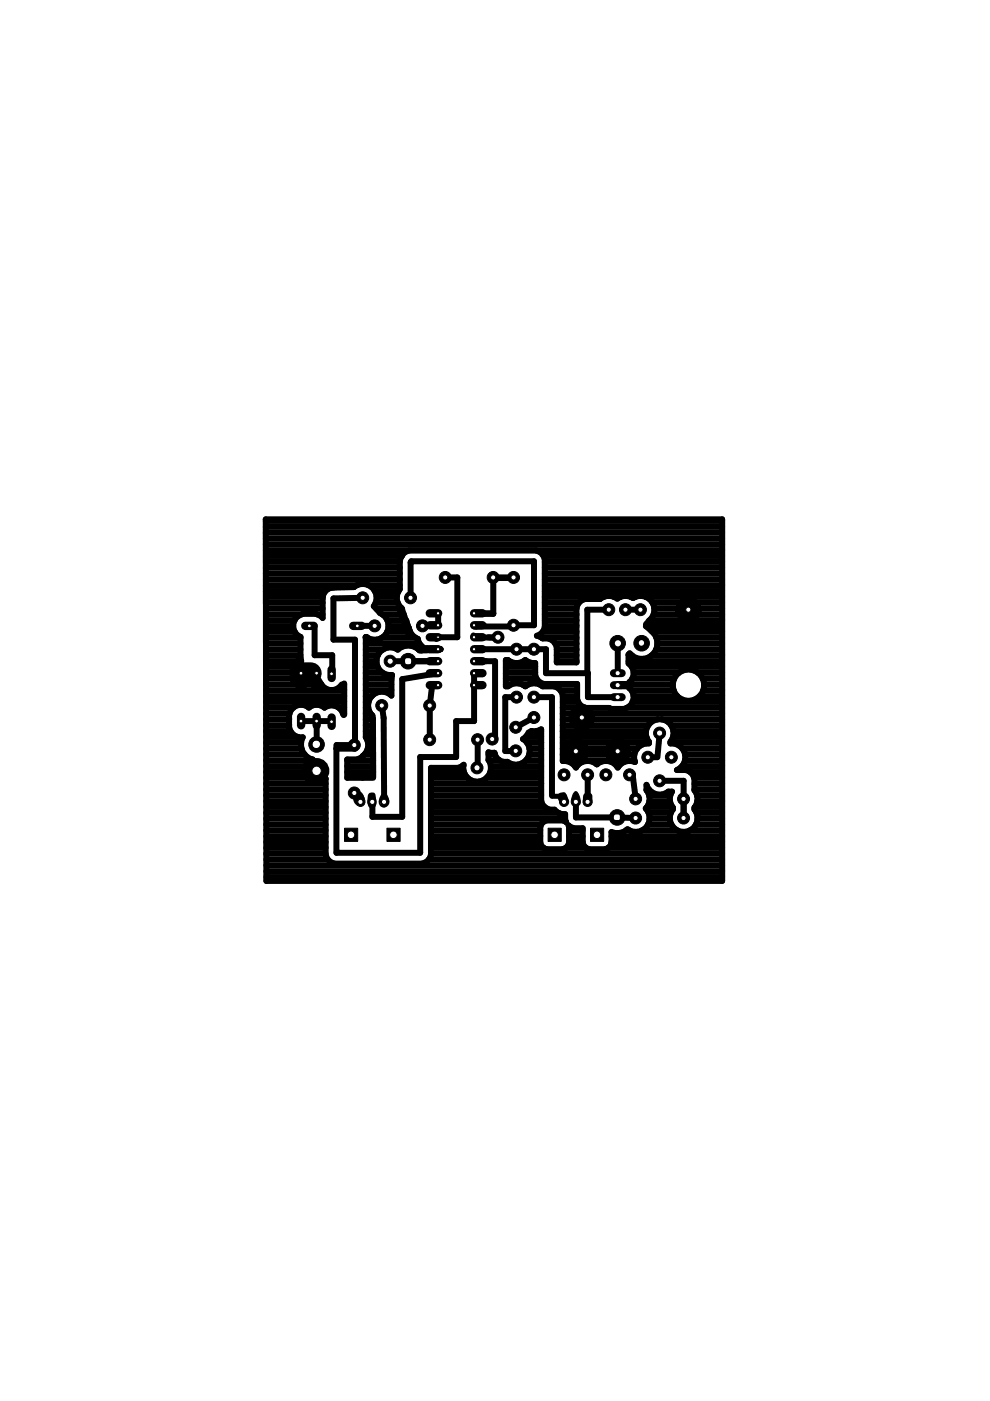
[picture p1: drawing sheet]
<svg xmlns="http://www.w3.org/2000/svg" width="210mm" height="297mm" viewBox="0 0 210 297" stroke-linecap="round" stroke-linejoin="round" font-family="sans-serif">
<!-- layer: Ebene 1 -->
<g fill="none" stroke="#000" stroke-width="1.3">
<path d="M56.3 110.1h96.8v76.7h-96.6zM56.3 115.4h96.8M56.3 114.2h96.8M56.3 112.9h96.8M56.3 111.7h96.8M56.3 110.4h96.8M56.4 119.1h28.4M56.4 117.9h28.8M56.4 116.7h96.7M115.2 117.9h37.9M115.5 119.1h37.6M56.4 127.8h12"/>
<path d="M56.4 126.6h12M56.4 125.3h12.6M56.4 124.1h19.3M56.4 122.8h28.4M56.4 121.6h28.4M56.4 120.4h28.4M56.4 138.9h7.3M56.4 137.7h7.3M56.4 136.4h7.3M56.4 135.2h7.3M56.4 134h6.1M56.4 132.7h5.8"/>
<path d="M56.4 131.5h6.1M56.4 130.3h7.6M56.4 129h12M65.6 132.7h.4M66.7 132.7v6.2h3.7v4.6M67.2 130.3h1.2M68.4 126.4v4.6l-.5-.4-.9-.4h-2.8a2.56 2.56 0 0 0-2 2.2 2.56 2.56 0 0 0 1.5 2.6v5.1M68.4 126.4h.1M68.7 125.6l-.3 .8M68.7 125.6h.1M69.4 124.9l-.7 .7M69.4 124.9h.1"/>
<path d="M69.4 124.9l.8-.3 4.8-.1a2.94 2.94 0 0 1 4 .1 2.94 2.94 0 0 1 .2 3.9l1.4 1.5a2.95 2.95 0 0 1 1.4 4.2 2.95 2.95 0 0 1-4.3 .8M75.8 132.7h3.7M76.9 126.7l-6.2 .2v8.7h4.6v23.1h-4M77.6 138.9h2.5M77.6 137.7h3.7M77.6 136.4h11.3M77.6 135.2h.4M77.7 135l-.1 .1M77.7 135l-.2 .1 .1 21.2a3.1 3.1 0 0 1-1.9 4.7h-2.1v3.9h5.5M78.1 124.1h6.7M79.5 125.3h5M79.7 127.8h4.6"/>
<path d="M79.8 126.6h4.3M79.8 129h4.7M80.9 135.2h7.2M81 130.3h4.6M82.1 134h4.9M82.1 131.5h3.8M82.4 132.7h3.9M84.2 137.7h.2M85.3 129.1a2.92 2.92 0 0 1-.5-4.2v-6.1l.3-.8a2.06 2.06 0 0 1 1.6-1.3h27l.8 .4 .6 .6 .4 .8v14.5l-.4 .9-.6 .6-.7 .3 1.2 .5a2.62 2.62 0 0 1 3 1.9v3.2h4.2v-11.6l.4-.8 .6-.7 .9-.3h3.1a2.94 2.94 0 0 1 3.7-.1 2.9 2.9 0 0 1 3.3-.1 2.94 2.94 0 0 1 4 .8 2.94 2.94 0 0 1-.6 4l-.7 .8M86.2 131.6l.5 1.5a2.93 2.93 0 0 0 1.9 2.3 2.54 2.54 0 0 0 .9 1.7l-.1 .8h-.5a3.2 3.2 0 0 0-4.6-.2 2.94 2.94 0 0 0-4.4 1.9 2.94 2.94 0 0 0 3.2 3.5M87.1 126.7v-7.4h.1v-.3h26v13.6h-4.3M88.7 137.7h.6"/>
<path d="M89.3 137.6h2.5M90.6 137.6v.1M91.8 137.6l-.1 .1M92.9 130v2.6l-3.3 .1M93.4 137.6v.1M93.4 137.6l-.1 .1M94.4 122.4h2.6v12.7h-4.5v.4M100.4 134.7l.1 .4 5.7 .1-2.6-.1M100.4 130h4.2M100.5 137.6h15.3v5.1h8.9v5.1h6.3M100.5 132.6h.1v.2h8.8v-.2M101 132.7v.1"/>
<path d="M104.3 122.4h5.2v.2h-5.2zM104.6 122.4l.1-.1v.3M104.6 122.6v7.6h-3.4M114.8 135.2h7.4M115.1 134h7.1M115.5 132.7h6.7M115.5 131.5h6.7M115.5 130.3h6.7M115.5 129h6.7M115.5 127.8h7.3M115.5 126.6h12.5M115.5 125.3h37.6"/>
<path d="M115.5 124.1h37.6M115.5 122.8h37.6M115.5 121.6h37.6M115.5 120.4h37.6M117.7 136.4h4.5M118 138.9h4.2M118 137.7h4.2M129.1 129.3h-4.6v13.4M130.2 126.6h1.4M131 136.4v6.3M132.6 129.3h3.2M133.3 138.9h.6"/>
<path d="M133.7 126.6h1M136.9 126.6h16.2M137 132.8l1.1 1a3.3 3.3 0 0 1 .4 4.9 3.3 3.3 0 0 1-5-.2l-.2 .3v1.9a2.56 2.56 0 0 1 .2 4v1.1a2.58 2.58 0 0 1 .8 2.6 2.58 2.58 0 0 1-2 1.9h-2.6l-.5-.2h-5l-.9-.3-.6-.7-.3-.8v-3.3h-7.1l-.8-.3-.7-.7-.3-.8v-2.6a3.5 3.5 0 0 1-2.2-.6 2.94 2.94 0 0 1-3.6-.1h-.4v5.6h.4a3.1 3.1 0 0 1 3.7 0 2.91 2.91 0 0 1 3.7 0h2.4l.8 .4 .7 .6 .3 .9v14a2.82 2.82 0 0 1 2.8 1.4 2.91 2.91 0 0 1 4.5-.7 2.88 2.88 0 0 1 4.4 .7 2.91 2.91 0 0 1 3.6-1.3M137.7 131.5h15.4M138.2 138.9h14.9M138.3 134h14.8M138.3 127.8h6.1M138.6 130.3h5.4M138.7 129h5.1M139.1 137.7h14M139.2 135.2h13.9M139.4 136.4h13.7"/>
<path d="M143.8 129.3h4.3M145.9 130.3h.1M145.9 129h.1M145.9 127.8h.1M146 127.1v4.3M146.1 129.3v.1M147.5 127.8h5.6M147.9 130.3h5.2M148.1 129h5M56.4 141.4h5.7M56.4 140.2h6.8M56.4 155h5.2"/>
<path d="M56.4 153.8h4.9M56.4 152.5h4.9M56.4 151.3h5M56.4 150.1h5.8M56.4 148.8h16.6M56.4 147.6h16.6M56.4 146.3h16.6M56.4 145.1h6.5M56.4 143.9h5.7M56.4 142.6h5.7M56.4 158.7h7.6M56.4 160h8.2"/>
<path d="M56.4 157.5h7.4M56.4 156.3h6.8M62.1 142.7h5v2.7M63.2 140l.4 .1M63.7 140.1a1.77 1.77 0 0 0-1.6 1.6v2a1.78 1.78 0 0 0 1.5 1.7 1.78 1.78 0 0 0 1.9-1.1 1.75 1.75 0 0 0 2.6 .8 2.57 2.57 0 0 0 4.4 .1M63.7 140.1h.1v5.3M63.8 145.1h.1M63.8 143.9h.1M63.8 142.6h.1M63.8 141.4h.1M63.8 140.2h.1M63.8 152.9h6.3l.2 .1"/>
<path d="M64.8 145.1h1.4M67.1 145.1h.1M67.1 143.9h.1M67.1 152.9v4.9M67.4 143.9l.7 1.2M71.8 150.1h1.2M72.5 145.1h.5M72.7 151.3h.3M72.9 151.6a2.57 2.57 0 0 0-4.1-1.5 2.43 2.43 0 0 0-3.3 0 2.55 2.55 0 0 0-4.2 1.4v2.8a2.53 2.53 0 0 0 2.9 2 3.2 3.2 0 0 0 2.1 4.7 2.55 2.55 0 0 0-1.2 3.9M73 144.9v6.6M75.1 158h-3.6v.7M77.3 160h1.8"/>
<path d="M77.6 156.3h1.5M77.6 155h1.5M77.6 153.8h1.5M77.6 152.5h1.5M77.6 151.3h1M77.6 150.1h.5M77.6 148.8h.5M77.6 147.6h1.2M77.6 146.3h5.4M77.6 145.1h5.4M77.6 143.9h5.4M77.6 142.6h3.6"/>
<path d="M77.6 141.4h2.5M77.6 140.2h2.2M78 158.7h1.1M78 157.5h1.1M81 149.6l.3 2.6 .1 17.8M82.4 143.1l.3 .2M82.7 140.2h10.2M82.8 143.1h.3M83.1 143.3l-.1 .6v3.6a2.91 2.91 0 0 0-4.2 .1 2.91 2.91 0 0 0 .2 4.1l.1 13M92.9 145.3h-1.3l-.5 4.3v7.2M92.9 142.7l-7.6 1.3v29.2h-6.3v-3.2M100.5 142.7v10.2h-3.8v7.6h-7.6v20.3h-17.8v-22.8"/>
<path d="M100.5 140.2h4.5v16.5h-.6M101.3 156.8v6.2M103.6 160h1.3M107.3 145.1h1.1M107.3 143.9h6.4M107.3 142.6h6.2M107.3 141.4h6.2M107.3 140.2h.7M109.5 147.8h-2.4v11.4h2.3M110.7 145.1h1.4M111 140.2h.7M111.4 156.3h3.3"/>
<path d="M111.8 157.5h2.9M112.2 160h2.5M112.3 158.7h2.4M112.7 155h.1M112.7 155a2.67 2.67 0 0 0 2-.4v15.2a2.35 2.35 0 0 0 2.9 1.9 2.45 2.45 0 0 0 2.2 .9v1.2l.2 .5-.7-.4h-3.4l-.6 .3-.5 .5-.2 .6v3.4l.2 .6 .5 .5 .6 .2h3.4l.6-.2M112.7 155l-.6 .3-.4 .7-.8 .7a2.93 2.93 0 0 1 .9 4.2 2.93 2.93 0 0 1-4.2 .6M113.2 147.8h3.8v20.9M113.2 152.1l-3.8 2.1M113.7 155h1M114.4 145.1h8M118 140.2h4.2M118.8 146.3h3.6"/>
<path d="M119.3 158.7h.7M119.3 160h.8M119.3 157.5h1.6M119.3 156.3h17.8M119.3 155h17.7M119.3 153.8h2.7M119.3 152.5h1.9M119.3 151.3h2.1M119.3 150.1h3.4M119.3 148.8h3.3M119.3 147.6h3.1M120 159.3h13.1"/>
<path d="M120.1 160l.4 .7 .6 .5M120.9 157.5a2.15 2.15 0 0 0-.8 2.5M121.2 152.1h4.3M121.2 152.5l.7 1.3M121.9 153.8a2.18 2.18 0 0 0 2.9 0M122.1 158.7h.1M122.1 160h.1M122.1 157.5h.1M122.1 157.1v4.3M122.7 150.1a2.2 2.2 0 0 0-1.5 2.4M123.3 157.5a2.15 2.15 0 0 1 .8 2.5M123.3 157.5a2.15 2.15 0 0 0-2.4 0"/>
<path d="M123.3 157.5h6.5M123.4 153.8h.1M123.4 152.5h.1M123.4 151.3h.1M123.4 150.1h.1M123.4 150v4.3M124 150.1h.1M124.1 150.1a2.2 2.2 0 0 1 1.4 2.4M124.1 150.1h-1.4M124.1 160l-.4 .7-.6 .5M124.1 160h4.8M124.2 158.7h4.7"/>
<path d="M124.8 153.8h12.7M125.4 151.3h27.7M125.5 152.5h13.9M125.5 152.5l-.3 .8-.4 .5M128.9 160l.5 .7 .6 .5M131 158.7h.1M131 145.3h.1M131 157.1v4.3M131 160h.1M131 157.5h.1M131 145.3h2.6M132.2 157.5a2.15 2.15 0 0 1 .8 2.5"/>
<path d="M132.2 157.5a2.15 2.15 0 0 0-2.5 .1 2.15 2.15 0 0 0-.8 2.4M132.2 157.5h5.4M132.9 150.1h20.2M133 160h1.5M133 160a2.15 2.15 0 0 1-3 1.2M133.1 158.7h2M133.3 140.2h19.8M133.5 145.1h9.2M133.9 146.3h8.9M134 141.4h19.1M134 143.9h9M134.1 148.8h19"/>
<path d="M134.3 147.6h9.3M134.3 142.6h9.6M135 158.8a2.83 2.83 0 0 0-.4 2.7M139.9 155.4l-.5 5.2M140.4 152.5h12.7M142.2 157.5h10.9M142.3 153.8h10.8M142.7 156.3h10.4M142.8 155h10.3M143.9 142.6a3.4 3.4 0 0 1 4.1 0M143.9 142.6a3.3 3.3 0 0 0-.4 4.9 3.3 3.3 0 0 0 4.9 0 3.3 3.3 0 0 0-.4-4.9M144.7 158.7h8.4"/>
<path d="M144.7 158.8a2.83 2.83 0 0 0-2.5-1.2v-.3a2.94 2.94 0 0 0-.3-4 2.94 2.94 0 0 0-4 0 2.94 2.94 0 0 0-.3 4v.3a2.82 2.82 0 0 0-2.6 1.2M144.7 158.8a2.96 2.96 0 0 1-1.2 4.5h1.9l.8 .3 .7 .7 .3 .8v2.4a2.92 2.92 0 0 1 0 3.7v.4l.5 .7M145.2 160h7.9M148 142.6h5.1M148.3 147.6h4.8M149 143.9h4.1M149.1 146.3h4M149.3 145.1h3.8M56.4 168.6h12.6M56.4 167.4h12.6M56.4 166.2h12.6M56.4 164.9h8.7"/>
<path d="M56.4 163.7h8.2M56.4 162.4h8.4M56.4 161.2h9.5M56.5 179.8h12.5M56.5 178.5h12.5M56.5 177.3h12.5M56.5 176h12.5M56.5 174.8h12.5M56.5 173.6h12.5M56.5 172.3h12.5M56.5 171.1h12.5M56.5 169.9h12.5"/>
<path d="M64.6 163.4l4.4 .1M67.1 164.9h.1M67.1 163.7h.1M67.1 163.4v2.6M67.5 163.4v.3M73.6 163.7h5.5M73.6 162.4h5.5M73.6 161.2h5.5M75.1 168.1l.5 1.4M76.1 168.4l.3 1.6M77 164.5l-.1 .4M77.8 164.6l-2.8 .2"/>
<path d="M91.4 179.8h23.8M91.4 178.5h23.2M91.4 177.3h23.2M91.4 176h23.2M91.4 174.8h23.3M91.4 173.6h28.4M91.4 172.3h27M91.4 171.1h24.1M91.4 169.9h23.3M91.4 168.6h23.3M91.4 167.4h23.3M91.4 166.2h23.3"/>
<path d="M91.4 164.9h7.7M91.4 163.7h7M98 162.4h.2M98 162.4l-.8 .4h-5.8v18.5l-.4 .8-.6 .7-.8 .3h-18.7l-.9-.3-.6-.7-.4-.8v-16.2a2.52 2.52 0 0 1-3.9-.2M98.2 162.4a2.95 2.95 0 0 0 3 3.3 2.95 2.95 0 0 0 2.9-3.3M98.2 162.4l.1-.3-.3 .3M103.2 164.9h11.5M103.6 161.2h2.3M103.9 163.7h10.8M104.1 162.4h10.6M107.6 161.5a2.33 2.33 0 0 1-2.8-1.9l-1.2-.1v1.6l.5 1.3M107.6 161.5h-.1"/>
<path d="M111.5 161.2h3.2M119.3 161.2h1.8M119.6 169.4v.6M119.9 179.8l.5-.5 .2-.6-.1-3.7 .3 .3 .8 .3h1.9v3.1l.3 .6 .5 .5M120 179.8h4.2M120.6 178.5h2.9M120.6 177.3h2.9M120.6 176h2.9M121.9 162.4h.4M122.1 161.2h.1M122.1 170v3.3l12.7 .1M123.1 161.2l-.9 .2-1.1-.2"/>
<path d="M123.1 161.2h6.9M124.6 164.3v5.7M129 179.8h24.1M129.6 178.5h23.5M129.6 177.3h23.5M130.8 162.4h.4M131 161.2h.1M132 161.2h2.5M132.7 176h.8M134.1 164.1l.7 5.3M134.6 161.5v.1M136.1 176h7.5"/>
<path d="M137.1 167.4h.5M137.2 171.1h5.4M137.4 174.8h5M137.4 160.6h1.9M137.5 172.3h4.7M137.5 172.3a2.94 2.94 0 0 1-.9 3.5 2.94 2.94 0 0 1-3.5 0 3.2 3.2 0 0 1-3.5 .6v2.3l-.2 .6-.5 .5-.6 .2h-3.4l-.6-.2M137.6 168.6h4.5M137.7 169.9h4.3M137.7 173.6h4.3M139.9 165.5h5v7.9M142.2 172.3l.5-.7v-.4a2.84 2.84 0 0 1-.2-3.4h-.8a2.91 2.91 0 0 1-4.6-1.4v1.1a2.9 2.9 0 0 1-.2 3.9l.6 .9M144.6 162.4h8.5"/>
<path d="M145.2 161.2h7.9M146.3 176h6.8M146.3 163.7h6.8M147.2 164.9h5.9M147.2 167.4h5.9M147.2 166.2h5.9M147.3 171.1h5.8M147.5 174.8h5.6M147.7 172.3a2.94 2.94 0 0 1-2.7 4.1 2.94 2.94 0 0 1-2.8-4.1M147.7 172.3h5.4M147.8 168.6h5.3M147.8 169.9h5.3"/>
<path d="M147.9 173.6h5.2M56.5 181h12.5M56.5 186h96.6M56.5 184.7h96.6M56.5 183.5h96.6M56.5 182.2h13M90.9 182.2h62.2M91.4 181h61.7"/>
<circle cx="146" cy="129.3" r="2.16"/>
</g>
<path d="M117 168.8h2.6" fill="none" stroke="#000" stroke-width="1.1"/>
<path d="M63.8 142.7h2.1" fill="none" stroke="#000" stroke-width="4.6"/>
<path d="M84.9 129.1l1.9 5.3M89.3 137.6h1.3M131 145.3h2.6" fill="none" stroke="#000" stroke-width="1.8"/>
<path d="M152.8 132.7l-15.8 .1" fill="none" stroke="#000" stroke-width="1.4"/>
<circle cx="131" cy="136.4" r="1.65" fill="#000"/>
<circle cx="131" cy="136.4" r="1.65" fill="none" stroke="#000" stroke-width=".21"/>
<circle cx="131" cy="136.4" r=".65" fill="#fff"/>
<circle cx="131" cy="136.4" r=".99" fill="none" stroke="#000" stroke-width=".21"/>
<path d="M64.7 132.7h1.8" fill="none" stroke="#000" stroke-width="1.8"/>
<circle cx="65.6" cy="132.7" r=".4" fill="#fff"/>
<circle cx="65.6" cy="132.7" r=".4" fill="none" stroke="#000" stroke-width=".21"/>
<path d="M74.9 132.7h1.8" fill="none" stroke="#000" stroke-width="1.8"/>
<circle cx="75.8" cy="132.7" r=".4" fill="#fff"/>
<circle cx="75.8" cy="132.7" r=".4" fill="none" stroke="#000" stroke-width=".21"/>
<path d="M70.3 152.1v1.8" fill="none" stroke="#000" stroke-width="1.8"/>
<circle cx="70.3" cy="153" r=".4" fill="#fff"/>
<circle cx="70.3" cy="153" r=".4" fill="none" stroke="#000" stroke-width=".21"/>
<path d="M70.3 142v1.7" fill="none" stroke="#000" stroke-width="1.8"/>
<circle cx="70.3" cy="142.9" r=".4" fill="#fff"/>
<circle cx="70.3" cy="142.9" r=".4" fill="none" stroke="#000" stroke-width=".21"/>
<path d="M67.1 152v1.8" fill="none" stroke="#000" stroke-width="1.8"/>
<circle cx="67.1" cy="152.9" r=".4" fill="#fff"/>
<circle cx="67.1" cy="152.9" r=".4" fill="none" stroke="#000" stroke-width=".21"/>
<path d="M67.1 141.8v1.8" fill="none" stroke="#000" stroke-width="1.1"/>
<circle cx="67.1" cy="142.7" r=".4" fill="#fff"/>
<circle cx="67.1" cy="142.7" r=".4" fill="none" stroke="#000" stroke-width=".21"/>
<path d="M63.8 141.8v1.8" fill="none" stroke="#000" stroke-width="1.8"/>
<circle cx="63.8" cy="142.7" r=".4" fill="#fff"/>
<circle cx="63.8" cy="142.7" r=".4" fill="none" stroke="#000" stroke-width=".21"/>
<path d="M63.8 152v1.8" fill="none" stroke="#000" stroke-width="1.8"/>
<circle cx="63.8" cy="152.9" r=".4" fill="#fff"/>
<g fill="none" stroke="#000" stroke-width=".21">
<circle cx="63.8" cy="152.9" r=".4"/>
<circle cx="86.5" cy="140.2" r="1.65"/>
</g>
<circle cx="86.5" cy="140.2" r="1.65" fill="#000"/>
<path d="M86 139.7a.75 .75 0 0 1 1.1 0 .75 .75 0 0 1 0 1 .75 .75 0 0 1-1.1 0 .75 .75 0 0 1 0-1z" fill-rule="evenodd" fill="#fff"/>
<g fill="none" stroke="#000" stroke-width=".21">
<circle cx="86.5" cy="140.2" r=".99"/>
<circle cx="130.9" cy="173.3" r="1.65"/>
</g>
<circle cx="130.9" cy="173.3" r="1.65" fill="#000"/>
<circle cx="130.8" cy="173.3" r=".68" fill="#fff"/>
<g fill="none" stroke="#000" stroke-width=".21">
<circle cx="67.1" cy="163.4" r="1.65"/>
<circle cx="130.9" cy="173.3" r=".99"/>
</g>
<circle cx="67.1" cy="163.4" r="1.65" fill="#000"/>
<circle cx="67.1" cy="163.4" r="1.65" fill="none" stroke="#000" stroke-width="2.1" stroke-linecap="butt"/>
<circle cx="67.1" cy="163.4" r=".99" fill="#fff"/>
<g fill="none" stroke="#000" stroke-width=".21">
<circle cx="136" cy="136.4" r="1.65"/>
<circle cx="67.1" cy="163.4" r=".99"/>
</g>
<circle cx="136" cy="136.4" r="1.65" fill="#000"/>
<circle cx="136" cy="136.3" r=".58" fill="#fff"/>
<circle cx="136" cy="136.4" r=".99" fill="none" stroke="#000" stroke-width=".21"/>
<path d="M100.5 145.3h1.8" fill="none" stroke="#000" stroke-width="1.8"/>
<circle cx="100.5" cy="145.3" r=".36" fill="#fff"/>
<circle cx="100.5" cy="145.3" r=".36" fill="none" stroke="#000" stroke-width=".21"/>
<path d="M100.5 142.7h1.8" fill="none" stroke="#000" stroke-width="1.8"/>
<circle cx="100.5" cy="142.7" r=".36" fill="#fff"/>
<circle cx="100.5" cy="142.7" r=".36" fill="none" stroke="#000" stroke-width=".21"/>
<path d="M100.5 130h1.8" fill="none" stroke="#000" stroke-width="1.8"/>
<circle cx="100.5" cy="130" r=".36" fill="#fff"/>
<circle cx="100.5" cy="130" r=".36" fill="none" stroke="#000" stroke-width=".21"/>
<path d="M91.1 130h1.8" fill="none" stroke="#000" stroke-width="1.8"/>
<circle cx="92.9" cy="130" r=".36" fill="#fff"/>
<circle cx="92.9" cy="130" r=".36" fill="none" stroke="#000" stroke-width=".21"/>
<path d="M100.5 140.2h1.8" fill="none" stroke="#000" stroke-width="1.8"/>
<circle cx="100.5" cy="140.2" r=".36" fill="#fff"/>
<circle cx="100.5" cy="140.2" r=".36" fill="none" stroke="#000" stroke-width=".21"/>
<path d="M100.5 137.6h1.8" fill="none" stroke="#000" stroke-width="1.8"/>
<circle cx="100.5" cy="137.6" r=".36" fill="#fff"/>
<circle cx="100.5" cy="137.6" r=".36" fill="none" stroke="#000" stroke-width=".21"/>
<path d="M100.5 132.6h1.8" fill="none" stroke="#000" stroke-width="1.8"/>
<circle cx="100.5" cy="132.6" r=".36" fill="#fff"/>
<circle cx="100.5" cy="132.6" r=".36" fill="none" stroke="#000" stroke-width=".21"/>
<path d="M100.5 135.1h1.8" fill="none" stroke="#000" stroke-width="1.8"/>
<circle cx="100.5" cy="135.1" r=".36" fill="#fff"/>
<circle cx="100.5" cy="135.1" r=".36" fill="none" stroke="#000" stroke-width=".21"/>
<path d="M91.1 132.6h1.8" fill="none" stroke="#000" stroke-width="1.8"/>
<circle cx="92.9" cy="132.6" r=".36" fill="#fff"/>
<circle cx="92.9" cy="132.6" r=".36" fill="none" stroke="#000" stroke-width=".21"/>
<path d="M91.1 135.1h1.8" fill="none" stroke="#000" stroke-width="1.8"/>
<circle cx="92.9" cy="135.1" r=".3" fill="#fff"/>
<circle cx="92.9" cy="135.1" r=".3" fill="none" stroke="#000" stroke-width=".21"/>
<path d="M91.1 137.6h1.8" fill="none" stroke="#000" stroke-width="1.8"/>
<circle cx="92.9" cy="137.6" r=".36" fill="#fff"/>
<circle cx="92.9" cy="137.6" r=".36" fill="none" stroke="#000" stroke-width=".21"/>
<path d="M91.1 140.2h1.8" fill="none" stroke="#000" stroke-width="1.8"/>
<circle cx="92.9" cy="140.2" r=".36" fill="#fff"/>
<circle cx="92.9" cy="140.2" r=".36" fill="none" stroke="#000" stroke-width=".21"/>
<path d="M91.1 142.7h1.8" fill="none" stroke="#000" stroke-width="1.8"/>
<circle cx="92.9" cy="142.7" r=".36" fill="#fff"/>
<circle cx="92.9" cy="142.7" r=".36" fill="none" stroke="#000" stroke-width=".21"/>
<path d="M91.1 145.3h1.8" fill="none" stroke="#000" stroke-width="1.8"/>
<circle cx="92.9" cy="145.3" r=".36" fill="#fff"/>
<circle cx="92.9" cy="145.3" r=".36" fill="none" stroke="#000" stroke-width=".21"/>
<path d="M130.2 142.7h1.6" fill="none" stroke="#000" stroke-width="1.7"/>
<circle cx="131" cy="142.7" r=".55" fill="#fff"/>
<circle cx="131" cy="142.7" r=".55" fill="none" stroke="#000" stroke-width=".21"/>
<path d="M130.2 145.3h1.6" fill="none" stroke="#000" stroke-width="1.7"/>
<circle cx="131" cy="145.3" r=".55" fill="#fff"/>
<circle cx="131" cy="145.3" r=".55" fill="none" stroke="#000" stroke-width=".21"/>
<path d="M130.2 147.8h1.6" fill="none" stroke="#000" stroke-width="1.7"/>
<circle cx="131" cy="147.8" r=".55" fill="#fff"/>
<g fill="none" stroke="#000" stroke-width=".21">
<circle cx="132.6" cy="129.3" r="1.27"/>
<circle cx="131" cy="147.8" r=".55"/>
</g>
<circle cx="132.6" cy="129.3" r="1.27" fill="#000"/>
<circle cx="132.6" cy="129.3" r=".55" fill="#fff"/>
<g fill="none" stroke="#000" stroke-width=".21">
<circle cx="129.1" cy="129.3" r="1.27"/>
<circle cx="132.6" cy="129.3" r=".55"/>
</g>
<circle cx="129.1" cy="129.3" r="1.27" fill="#000"/>
<circle cx="129.1" cy="129.3" r=".55" fill="#fff"/>
<g fill="none" stroke="#000" stroke-width=".21">
<circle cx="129.1" cy="129.3" r=".55"/>
<circle cx="67.1" cy="157.8" r="1.65"/>
</g>
<circle cx="67.1" cy="157.8" r="1.65" fill="#000"/>
<circle cx="67" cy="157.8" r=".8" fill="#fff"/>
<g fill="none" stroke="#000" stroke-width=".21">
<circle cx="67.1" cy="157.8" r=".99"/>
<circle cx="104.4" cy="156.7" r="1.27"/>
</g>
<circle cx="104.4" cy="156.7" r="1.27" fill="#000"/>
<circle cx="104.4" cy="156.7" r=".55" fill="#fff"/>
<g fill="none" stroke="#000" stroke-width=".21">
<circle cx="104.4" cy="156.7" r=".55"/>
<circle cx="109.3" cy="154.2" r="1.27"/>
</g>
<circle cx="109.3" cy="154.2" r="1.27" fill="#000"/>
<circle cx="109.3" cy="154.2" r=".55" fill="#fff"/>
<g fill="none" stroke="#000" stroke-width=".21">
<circle cx="109.3" cy="154.2" r=".55"/>
<circle cx="109.3" cy="159.2" r="1.27"/>
</g>
<circle cx="109.3" cy="159.2" r="1.27" fill="#000"/>
<circle cx="109.3" cy="159.2" r=".55" fill="#fff"/>
<g fill="none" stroke="#000" stroke-width=".21">
<circle cx="109.3" cy="159.2" r=".55"/>
<circle cx="122.1" cy="159.3" r="1.27"/>
</g>
<circle cx="122.1" cy="159.3" r="1.27" fill="#000"/>
<circle cx="122.1" cy="159.3" r="1.27" fill="none" stroke="#000" stroke-width="1.1" stroke-linecap="butt"/>
<circle cx="122.1" cy="159.3" r=".55" fill="#fff"/>
<g fill="none" stroke="#000" stroke-width=".21">
<circle cx="122.1" cy="159.3" r=".55"/>
<circle cx="124.6" cy="164.3" r="1.27"/>
</g>
<circle cx="124.6" cy="164.3" r="1.27" fill="#000"/>
<circle cx="124.6" cy="164.3" r=".55" fill="#fff"/>
<g fill="none" stroke="#000" stroke-width=".21">
<circle cx="119.6" cy="164.3" r="1.27"/>
<circle cx="124.6" cy="164.3" r=".55"/>
</g>
<circle cx="119.6" cy="164.3" r="1.27" fill="#000"/>
<circle cx="119.6" cy="164.3" r=".55" fill="#fff"/>
<g fill="none" stroke="#000" stroke-width=".21">
<circle cx="131" cy="159.3" r="1.27"/>
<circle cx="119.6" cy="164.3" r=".55"/>
</g>
<circle cx="131" cy="159.3" r="1.27" fill="#000"/>
<circle cx="131" cy="159.3" r="1.27" fill="none" stroke="#000" stroke-width="1.1" stroke-linecap="butt"/>
<circle cx="131" cy="159.3" r=".55" fill="#fff"/>
<g fill="none" stroke="#000" stroke-width=".21">
<circle cx="131" cy="159.3" r=".55"/>
<circle cx="133.5" cy="164.3" r="1.27"/>
</g>
<circle cx="133.5" cy="164.3" r="1.27" fill="#000"/>
<circle cx="133.5" cy="164.3" r=".55" fill="#fff"/>
<g fill="none" stroke="#000" stroke-width=".21">
<circle cx="128.5" cy="164.3" r="1.27"/>
<circle cx="133.5" cy="164.3" r=".55"/>
</g>
<circle cx="128.5" cy="164.3" r="1.27" fill="#000"/>
<circle cx="128.5" cy="164.3" r=".55" fill="#fff"/>
<g fill="none" stroke="#000" stroke-width=".21">
<circle cx="128.5" cy="164.3" r=".55"/>
<circle cx="139.8" cy="165.5" r="1.27"/>
</g>
<circle cx="139.8" cy="165.5" r="1.27" fill="#000"/>
<circle cx="139.8" cy="165.5" r=".55" fill="#fff"/>
<g fill="none" stroke="#000" stroke-width=".21">
<circle cx="137.4" cy="160.6" r="1.27"/>
<circle cx="139.8" cy="165.5" r=".55"/>
</g>
<circle cx="137.4" cy="160.6" r="1.27" fill="#000"/>
<circle cx="137.4" cy="160.6" r=".55" fill="#fff"/>
<g fill="none" stroke="#000" stroke-width=".21">
<circle cx="137.4" cy="160.6" r=".55"/>
<circle cx="142.3" cy="160.6" r="1.27"/>
</g>
<circle cx="142.3" cy="160.6" r="1.27" fill="#000"/>
<circle cx="142.3" cy="160.6" r=".55" fill="#fff"/>
<g fill="none" stroke="#000" stroke-width=".21">
<circle cx="104.6" cy="122.4" r="1.27"/>
<circle cx="142.3" cy="160.6" r=".55"/>
</g>
<circle cx="104.6" cy="122.4" r="1.27" fill="#000"/>
<circle cx="104.6" cy="122.4" r=".55" fill="#fff"/>
<g fill="none" stroke="#000" stroke-width=".21">
<circle cx="94.4" cy="122.4" r="1.27"/>
<circle cx="104.6" cy="122.4" r=".55"/>
</g>
<circle cx="94.4" cy="122.4" r="1.27" fill="#000"/>
<circle cx="94.4" cy="122.4" r=".55" fill="#fff"/>
<g fill="none" stroke="#000" stroke-width=".21">
<circle cx="94.4" cy="122.4" r=".55"/>
<circle cx="80.9" cy="149.6" r="1.27"/>
</g>
<circle cx="80.9" cy="149.6" r="1.27" fill="#000"/>
<circle cx="80.9" cy="149.6" r=".55" fill="#fff"/>
<g fill="none" stroke="#000" stroke-width=".21">
<circle cx="80.9" cy="149.6" r=".55"/>
<circle cx="91.1" cy="149.6" r="1.27"/>
</g>
<circle cx="91.1" cy="149.6" r="1.27" fill="#000"/>
<circle cx="91.1" cy="149.6" r=".55" fill="#fff"/>
<g fill="none" stroke="#000" stroke-width=".21">
<circle cx="109.5" cy="137.6" r="1.27"/>
<circle cx="91.1" cy="149.6" r=".55"/>
</g>
<circle cx="109.5" cy="137.6" r="1.27" fill="#000"/>
<circle cx="109.5" cy="137.6" r=".55" fill="#fff"/>
<g fill="none" stroke="#000" stroke-width=".21">
<circle cx="109.5" cy="137.6" r=".55"/>
<circle cx="109.5" cy="147.8" r="1.27"/>
</g>
<circle cx="109.5" cy="147.8" r="1.27" fill="#000"/>
<circle cx="109.5" cy="147.8" r=".55" fill="#fff"/>
<g fill="none" stroke="#000" stroke-width=".21">
<circle cx="109.5" cy="147.8" r=".55"/>
<circle cx="113.2" cy="152.1" r="1.27"/>
</g>
<circle cx="113.2" cy="152.1" r="1.27" fill="#000"/>
<circle cx="113.2" cy="152.1" r=".55" fill="#fff"/>
<g fill="none" stroke="#000" stroke-width=".21">
<circle cx="113.2" cy="152.1" r=".55"/>
<circle cx="123.4" cy="152.1" r="1.27"/>
</g>
<circle cx="123.4" cy="152.1" r="1.27" fill="#000"/>
<circle cx="123.4" cy="152.1" r="1.27" fill="none" stroke="#000" stroke-width="1.1" stroke-linecap="butt"/>
<circle cx="123.4" cy="152.1" r=".55" fill="#fff"/>
<g fill="none" stroke="#000" stroke-width=".21">
<circle cx="123.4" cy="152.1" r=".55"/>
<circle cx="124.6" cy="170" r=".97"/>
</g>
<path d="M123.8 168.4a1.03 1.03 0 0 1 1.2-.3 1.03 1.03 0 0 1 .6 1.2v.4a1.03 1.03 0 0 1-1 1.3 1.03 1.03 0 0 1-1-1.3z" fill-rule="evenodd" fill="#000"/>
<circle cx="124.6" cy="170" r=".55" fill="#fff"/>
<g fill="none" stroke="#000" stroke-width=".21">
<path d="M121.8 168l.3-.2a2.44 2.44 0 0 1 .7 2.9 1 1 0 0 1-1.3 .1 1 1 0 0 1-.3-1.2z"/>
<circle cx="124.6" cy="170" r=".55"/>
</g>
<path d="M121.8 168l.3-.2a2.44 2.44 0 0 1 .7 2.9 1 1 0 0 1-1.3 .1 1 1 0 0 1-.3-1.2z" fill-rule="evenodd" fill="#000"/>
<circle cx="122.1" cy="170" r=".55" fill="#fff"/>
<g fill="none" stroke="#000" stroke-width=".21">
<circle cx="119.6" cy="170" r=".97"/>
<circle cx="122.1" cy="170" r=".55"/>
</g>
<path d="M118.3 168.4l.3-.2a1.1 1.1 0 0 1 1.2-.2 1.1 1.1 0 0 1 .6 1.1 1.19 1.19 0 0 1-.8 1.9 .97 .97 0 0 1-1-1l-.4-.7v-.5z" fill-rule="evenodd" fill="#000"/>
<circle cx="119.6" cy="170" r=".55" fill="#fff"/>
<circle cx="119.6" cy="170" r=".55" fill="none" stroke="#000" stroke-width=".21"/>
<path d="M116.2 175.6h2.8v2.8h-2.8z" fill="#000" stroke="#000" stroke-width=".21"/>
<circle cx="117.6" cy="177" r=".8" fill="#fff"/>
<circle cx="117.6" cy="177" r=".8" fill="none" stroke="#000" stroke-width=".21"/>
<path d="M125.2 175.6h2.8v2.8h-2.8z" fill="#000" stroke="#000" stroke-width=".21"/>
<circle cx="126.6" cy="177" r=".8" fill="#fff"/>
<circle cx="126.6" cy="177" r=".8" fill="none" stroke="#000" stroke-width=".21"/>
<path d="M80.8 169a1.03 1.03 0 0 1 1.4 0 1.03 1.03 0 0 1 .1 1.4 .79 .79 0 0 1-.8 .8 .79 .79 0 0 1-.8-.8 1.22 1.22 0 0 1 .1-1.4z" fill-rule="evenodd" fill="#000"/>
<path d="M81.1 168.4l.3-.1a1.59 1.59 0 0 1 .4 2.7 1 1 0 0 1-1.1-.3 1 1 0 0 1-.2-1.1z" fill="none" stroke="#000" stroke-width=".35"/>
<circle cx="81.4" cy="170" r=".55" fill="#fff"/>
<g fill="none" stroke="#000" stroke-width=".21">
<circle cx="78.9" cy="170" r=".95"/>
<circle cx="81.4" cy="170" r=".55"/>
</g>
<path d="M78.2 168.3l.4-.3 .8 .1a3.9 3.9 0 0 1 .2 2.9 .97 .97 0 0 1-1.3 .2 .97 .97 0 0 1-.3-1.2l-.1-.8z" fill-rule="evenodd" fill="#000"/>
<circle cx="78.9" cy="170" r=".55" fill="#fff"/>
<g fill="none" stroke="#000" stroke-width=".21">
<path d="M75.7 168.5l.7-.4a1.99 1.99 0 0 1 .7 2.6 1.29 1.29 0 0 1-1.8-.4 1.29 1.29 0 0 1 .4-1.8z"/>
<circle cx="78.9" cy="170" r=".55"/>
</g>
<path d="M76 168l.4-.1a2.35 2.35 0 0 1 .7 2.8 1.28 1.28 0 0 1-1.6-.2 1.28 1.28 0 0 1-.1-1.7z" fill-rule="evenodd" fill="#000"/>
<circle cx="76.4" cy="170" r=".55" fill="#fff"/>
<circle cx="76.4" cy="170" r=".55" fill="none" stroke="#000" stroke-width=".21"/>
<path d="M73 175.6h2.8v2.8h-2.8z" fill="#000" stroke="#000" stroke-width=".21"/>
<circle cx="74.4" cy="177" r=".8" fill="#fff"/>
<circle cx="74.4" cy="177" r=".8" fill="none" stroke="#000" stroke-width=".21"/>
<path d="M82 175.6h2.8v2.8h-2.8z" fill="#000" stroke="#000" stroke-width=".21"/>
<circle cx="83.4" cy="177" r=".8" fill="#fff"/>
<g fill="none" stroke="#000" stroke-width=".21">
<circle cx="135.8" cy="129.3" r="1.27"/>
<circle cx="83.4" cy="177" r=".8"/>
</g>
<circle cx="135.8" cy="129.3" r="1.27" fill="#000"/>
<circle cx="135.8" cy="129.3" r=".55" fill="#fff"/>
<g fill="none" stroke="#000" stroke-width=".21">
<circle cx="135.8" cy="129.3" r=".55"/>
<circle cx="145.9" cy="129.3" r="1.27"/>
</g>
<circle cx="145.9" cy="129.3" r="1.27" fill="#000"/>
<circle cx="145.9" cy="129.3" r="1.27" fill="none" stroke="#000" stroke-width="1.1" stroke-linecap="butt"/>
<circle cx="145.9" cy="129.3" r=".55" fill="#fff"/>
<g fill="none" stroke="#000" stroke-width=".21">
<circle cx="89.6" cy="132.7" r="1.27"/>
<circle cx="145.9" cy="129.3" r=".55"/>
</g>
<circle cx="89.6" cy="132.7" r="1.27" fill="#000"/>
<circle cx="89.6" cy="132.7" r=".55" fill="#fff"/>
<g fill="none" stroke="#000" stroke-width=".21">
<circle cx="79.4" cy="132.7" r="1.27"/>
<circle cx="89.6" cy="132.7" r=".55"/>
</g>
<circle cx="79.4" cy="132.7" r="1.27" fill="#000"/>
<circle cx="79.4" cy="132.7" r=".55" fill="#fff"/>
<g fill="none" stroke="#000" stroke-width=".21">
<circle cx="79.4" cy="132.7" r=".55"/>
<circle cx="108.9" cy="132.6" r="1.27"/>
</g>
<circle cx="108.9" cy="132.6" r="1.27" fill="#000"/>
<circle cx="108.9" cy="132.6" r=".55" fill="#fff"/>
<g fill="none" stroke="#000" stroke-width=".21">
<circle cx="108.9" cy="132.6" r=".55"/>
<circle cx="108.9" cy="122.4" r="1.27"/>
</g>
<circle cx="108.9" cy="122.4" r="1.27" fill="#000"/>
<circle cx="108.9" cy="122.4" r=".55" fill="#fff"/>
<g fill="none" stroke="#000" stroke-width=".21">
<circle cx="108.9" cy="122.4" r=".55"/>
<circle cx="91.1" cy="156.8" r="1.27"/>
</g>
<circle cx="91.1" cy="156.8" r="1.27" fill="#000"/>
<circle cx="91.1" cy="156.8" r=".55" fill="#fff"/>
<g fill="none" stroke="#000" stroke-width=".21">
<circle cx="91.1" cy="156.8" r=".55"/>
<circle cx="101.3" cy="156.8" r="1.27"/>
</g>
<circle cx="101.3" cy="156.8" r="1.27" fill="#000"/>
<circle cx="101.3" cy="156.8" r=".55" fill="#fff"/>
<g fill="none" stroke="#000" stroke-width=".21">
<circle cx="101.3" cy="156.8" r=".55"/>
<circle cx="134.8" cy="173.4" r="1.27"/>
</g>
<circle cx="134.8" cy="173.4" r="1.27" fill="#000"/>
<circle cx="134.8" cy="173.4" r=".55" fill="#fff"/>
<g fill="none" stroke="#000" stroke-width=".21">
<circle cx="134.8" cy="173.4" r=".55"/>
<circle cx="144.9" cy="173.4" r="1.27"/>
</g>
<circle cx="144.9" cy="173.4" r="1.27" fill="#000"/>
<circle cx="144.9" cy="173.4" r=".55" fill="#fff"/>
<g fill="none" stroke="#000" stroke-width=".21">
<circle cx="134.8" cy="169.4" r="1.27"/>
<circle cx="144.9" cy="173.4" r=".55"/>
</g>
<circle cx="134.8" cy="169.4" r="1.27" fill="#000"/>
<circle cx="134.8" cy="169.4" r=".55" fill="#fff"/>
<g fill="none" stroke="#000" stroke-width=".21">
<circle cx="134.8" cy="169.4" r=".55"/>
<circle cx="144.9" cy="169.4" r="1.27"/>
</g>
<circle cx="144.9" cy="169.4" r="1.27" fill="#000"/>
<circle cx="144.9" cy="169.4" r=".55" fill="#fff"/>
<g fill="none" stroke="#000" stroke-width=".21">
<circle cx="113.2" cy="147.8" r="1.27"/>
<circle cx="144.9" cy="169.4" r=".55"/>
</g>
<circle cx="113.2" cy="147.8" r="1.27" fill="#000"/>
<circle cx="113.2" cy="147.8" r=".55" fill="#fff"/>
<g fill="none" stroke="#000" stroke-width=".21">
<circle cx="113.2" cy="137.6" r="1.27"/>
<circle cx="113.2" cy="147.8" r=".55"/>
</g>
<circle cx="113.2" cy="137.6" r="1.27" fill="#000"/>
<circle cx="113.2" cy="137.6" r=".55" fill="#fff"/>
<g fill="none" stroke="#000" stroke-width=".21">
<circle cx="76.9" cy="126.7" r="1.27"/>
<circle cx="113.2" cy="137.6" r=".55"/>
</g>
<circle cx="76.9" cy="126.7" r="1.27" fill="#000"/>
<circle cx="76.9" cy="126.7" r=".55" fill="#fff"/>
<g fill="none" stroke="#000" stroke-width=".21">
<circle cx="76.9" cy="126.7" r=".55"/>
<circle cx="87" cy="126.7" r="1.27"/>
</g>
<circle cx="87" cy="126.7" r="1.27" fill="#000"/>
<circle cx="87" cy="126.7" r=".55" fill="#fff"/>
<g fill="none" stroke="#000" stroke-width=".21">
<circle cx="87" cy="126.7" r=".55"/>
<circle cx="75.1" cy="168.1" r="1.27"/>
</g>
<circle cx="75.1" cy="168.1" r="1.27" fill="#000"/>
<circle cx="75.1" cy="168.1" r=".55" fill="#fff"/>
<g fill="none" stroke="#000" stroke-width=".21">
<circle cx="75.1" cy="158" r="1.27"/>
<circle cx="75.1" cy="168.1" r=".55"/>
</g>
<circle cx="75.1" cy="158" r="1.27" fill="#000"/>
<circle cx="75.1" cy="158" r=".55" fill="#fff"/>
<g fill="none" stroke="#000" stroke-width=".21">
<circle cx="105.6" cy="135.1" r="1.27"/>
<circle cx="75.1" cy="158" r=".55"/>
</g>
<circle cx="105.6" cy="135.1" r="1.27" fill="#000"/>
<circle cx="105.6" cy="135.1" r=".66" fill="#fff"/>
<g fill="none" stroke="#000" stroke-width=".21">
<circle cx="105.6" cy="135.1" r=".66"/>
<circle cx="101.1" cy="162.8" r="1.27"/>
</g>
<circle cx="101.1" cy="162.8" r="1.27" fill="#000"/>
<circle cx="101.1" cy="162.8" r=".66" fill="#fff"/>
<g fill="none" stroke="#000" stroke-width=".21">
<circle cx="82.7" cy="140.2" r="1.27"/>
<circle cx="101.1" cy="162.8" r=".66"/>
</g>
<circle cx="82.7" cy="140.2" r="1.27" fill="#000"/>
<circle cx="82.7" cy="140.2" r=".66" fill="#fff"/>
<g fill="none" stroke="#000" stroke-width=".21">
<circle cx="82.7" cy="140.2" r=".66"/>
<circle cx="139.8" cy="155.4" r="1.27"/>
</g>
<circle cx="139.8" cy="155.4" r="1.27" fill="#000"/>
<circle cx="139.8" cy="155.4" r=".66" fill="#fff"/>
<circle cx="139.8" cy="155.4" r=".66" fill="none" stroke="#000" stroke-width=".21"/>
</svg>
